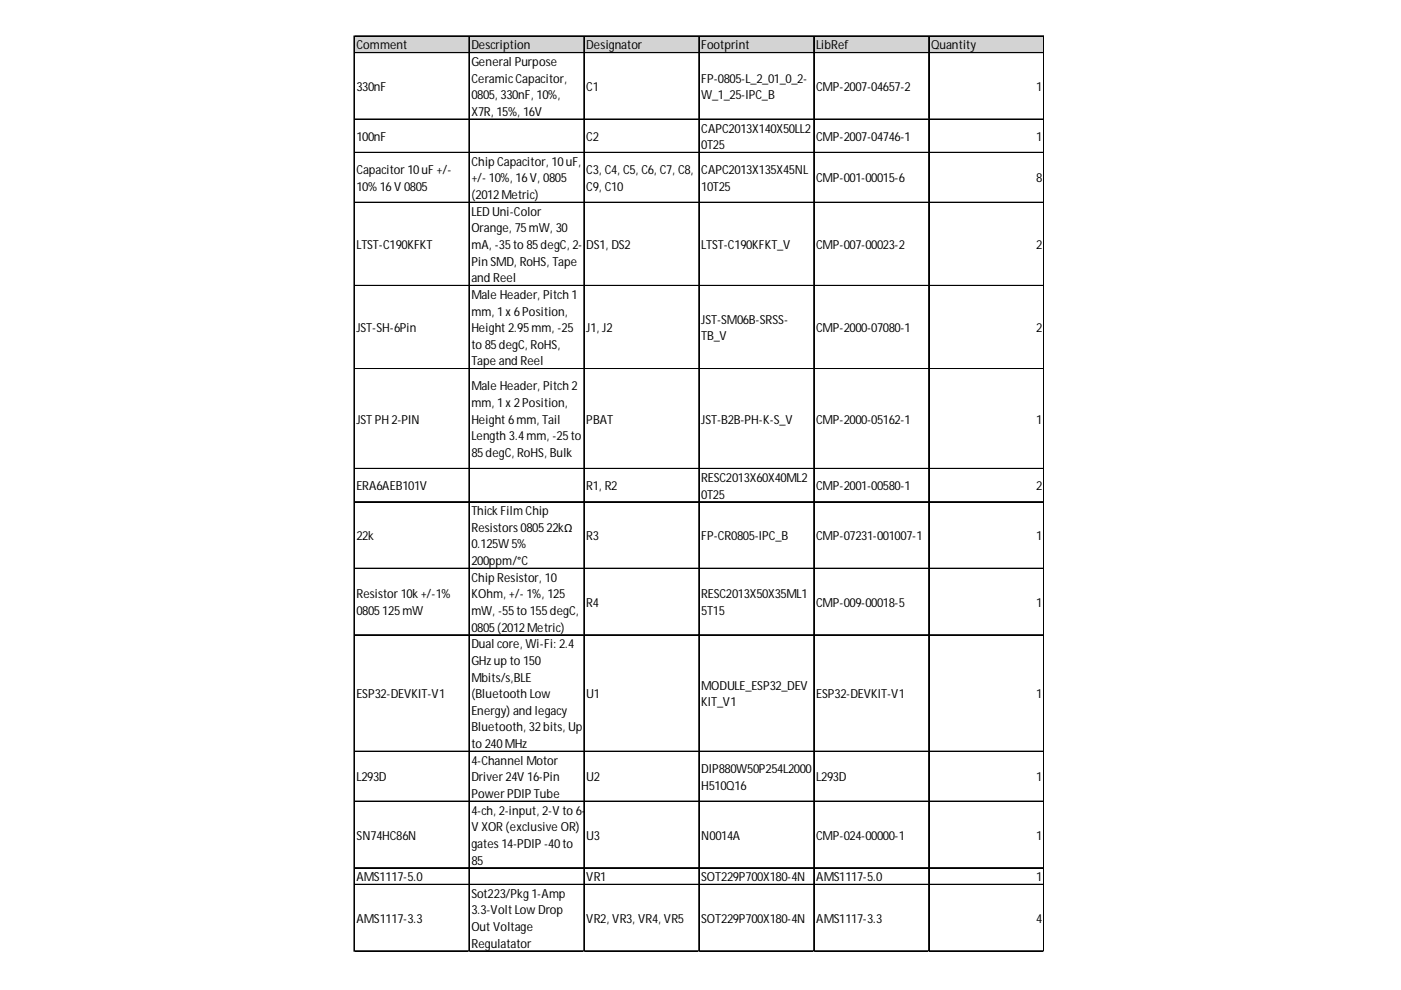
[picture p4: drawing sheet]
<svg xmlns="http://www.w3.org/2000/svg" width="297mm" height="210mm" viewBox="0 0 297 210" stroke-linecap="round" stroke-linejoin="round" font-family="sans-serif">
<defs><g id="words">
<g font-size="2.6">
<text x="75.6" y="10.5">Comment</text>
<text x="99.9" y="10.5">Description</text>
<text x="124.3" y="10.5">Designator</text>
<text x="148.7" y="10.5">Footprint</text>
<text x="173" y="10.5">LibRef</text>
<text x="197.4" y="10.5">Quantity</text>
<text x="99.9" y="14">General Purpose</text>
<text x="99.9" y="17.5">CeramicCapacitor,</text>
<text x="148.7" y="17.5">FP-0805-L_2_01_0_2-</text>
<text x="75.6" y="19.3">330nF</text>
<text x="99.9" y="21">0805, 330nF, 10%,</text>
<text x="124.3" y="19.3">C1</text>
<text x="148.7" y="21">W_1_25-IPC_B</text>
<text x="173" y="19.3">CMP-2007-04657-2</text>
<text x="219.7" y="19.3">1</text>
<text x="75.6" y="29.9">100nF</text>
<text x="99.9" y="24.6">X7R, 15%, 16V</text>
<text x="124.3" y="29.9">C2</text>
<text x="148.7" y="28.1">CAPC2013X140X50LL2</text>
<text x="173" y="29.9">CMP-2007-04746-1</text>
<text x="219.7" y="29.9">1</text>
<text x="99.9" y="35.2">Chip Capacitor, 10uF,</text>
<text x="148.7" y="31.6">0T25</text>
<text x="75.6" y="36.9">Capacitor10uF +/-</text>
<text x="75.6" y="40.4">10%16V 0805</text>
<text x="99.9" y="38.7">+/- 10%, 16V, 0805</text>
<text x="124.3" y="36.9">C3, C4, C5, C6, C7, C8,</text>
<text x="124.3" y="40.4">C9, C10</text>
<text x="148.7" y="36.9">CAPC2013X135X45NL</text>
<text x="148.7" y="40.4">10T25</text>
<text x="173" y="38.7">CMP-001-00015-6</text>
<text x="219.7" y="38.7">8</text>
<text x="99.9" y="42.2">(2012Metric)</text>
<text x="99.9" y="45.7">LED Uni-Color</text>
<text x="75.6" y="52.8">LTST-C190KFKT</text>
<text x="99.9" y="49.3">Orange, 75mW, 30</text>
<text x="99.9" y="52.8">mA, -35to 85degC, 2-</text>
<text x="124.3" y="52.8">DS1, DS2</text>
<text x="148.7" y="52.8">LTST-C190KFKT_V</text>
<text x="173" y="52.8">CMP-007-00023-2</text>
<text x="219.7" y="52.8">2</text>
<text x="99.9" y="56.3">Pin SMD, RoHS, Tape</text>
<text x="99.9" y="59.8">and Reel</text>
<text x="99.9" y="63.4">Male Header, Pitch 1</text>
<text x="75.6" y="70.4">JST-SH-6Pin</text>
<text x="99.9" y="66.9">mm, 1x6Position,</text>
<text x="99.9" y="70.4">Height2.95mm, -25</text>
<text x="124.3" y="70.4">J1, J2</text>
<text x="148.7" y="68.7">JST-SM06B-SRSS-</text>
<text x="173" y="70.4">CMP-2000-07080-1</text>
<text x="219.7" y="70.4">2</text>
<text x="99.9" y="74">to 85degC, RoHS,</text>
<text x="99.9" y="77.5">Tape and Reel</text>
<text x="148.7" y="72.2">TB_V</text>
<text x="99.9" y="82.8">Male Header, Pitch 2</text>
<text x="75.6" y="89.8">JSTPH 2-PIN</text>
<text x="99.9" y="86.3">mm, 1x2Position,</text>
<text x="99.9" y="89.8">Height6mm, Tail</text>
<text x="124.3" y="89.8">PBAT</text>
<text x="148.7" y="89.8">JST-B2B-PH-K-S_V</text>
<text x="173" y="89.8">CMP-2000-05162-1</text>
<text x="219.7" y="89.8">1</text>
<text x="99.9" y="93.4">Length 3.4mm, -25to</text>
<text x="99.9" y="96.9">85degC, RoHS, Bulk</text>
<text x="75.6" y="103.9">ERA6AEB101V</text>
<text x="124.3" y="103.9">R1, R2</text>
<text x="148.7" y="102.2">RESC2013X60X40ML2</text>
<text x="148.7" y="105.7">0T25</text>
<text x="173" y="103.9">CMP-2001-00580-1</text>
<text x="219.7" y="103.9">2</text>
<text x="99.9" y="109.2">ThickFilm Chip</text>
<text x="99.9" y="112.8">Resistors080522kΩ</text>
<text x="75.6" y="114.5">22k</text>
<text x="99.9" y="116.3">0.125W5%</text>
<text x="99.9" y="119.8">200ppm/°C</text>
<text x="124.3" y="114.5">R3</text>
<text x="148.7" y="114.5">FP-CR0805-IPC_B</text>
<text x="173" y="114.5">CMP-07231-001007-1</text>
<text x="219.7" y="114.5">1</text>
<text x="99.9" y="123.3">Chip Resistor, 10</text>
<text x="75.6" y="126.9">Resistor10k+/-1%</text>
<text x="75.6" y="130.4">0805125mW</text>
<text x="99.9" y="126.9">KOhm, +/- 1%, 125</text>
<text x="99.9" y="130.4">mW, -55to 155degC,</text>
<text x="124.3" y="128.6">R4</text>
<text x="148.7" y="126.9">RESC2013X50X35ML1</text>
<text x="148.7" y="130.4">5T15</text>
<text x="173" y="128.6">CMP-009-00018-5</text>
<text x="219.7" y="128.6">1</text>
<text x="99.9" y="133.9">0805(2012Metric)</text>
<text x="99.9" y="137.4">Dual core, Wi-Fi: 2.4</text>
<text x="99.9" y="141">GHz up to 150</text>
<text x="75.6" y="148">ESP32-DEVKIT-V1</text>
<text x="99.9" y="144.5">Mbits/s,BLE</text>
<text x="99.9" y="148">(Bluetooth Low</text>
<text x="124.3" y="148">U1</text>
<text x="148.7" y="146.3">MODULE_ESP32_DEV</text>
<text x="148.7" y="149.8">KIT_V1</text>
<text x="173" y="148">ESP32-DEVKIT-V1</text>
<text x="219.7" y="148">1</text>
<text x="99.9" y="151.5">Energy) and legacy</text>
<text x="99.9" y="155.1">Bluetooth, 32bits, Up</text>
<text x="99.9" y="158.6">to 240MHz</text>
<text x="75.6" y="165.7">L293D</text>
<text x="99.9" y="162.1">4-Channel Motor</text>
<text x="99.9" y="165.7">Driver24V 16-Pin</text>
<text x="124.3" y="165.7">U2</text>
<text x="148.7" y="163.9">DIP880W50P254L2000</text>
<text x="148.7" y="167.4">H510Q16</text>
<text x="173" y="165.7">L293D</text>
<text x="219.7" y="165.7">1</text>
<text x="99.9" y="169.2">PowerPDIPTube</text>
<text x="99.9" y="172.7">4-ch, 2-input, 2-V to 6-</text>
<text x="75.6" y="178">SN74HC86N</text>
<text x="99.9" y="176.2">V XOR(exclusive OR)</text>
<text x="99.9" y="179.8">gates14-PDIP-40to</text>
<text x="124.3" y="178">U3</text>
<text x="148.7" y="178">N0014A</text>
<text x="173" y="178">CMP-024-00000-1</text>
<text x="219.7" y="178">1</text>
<text x="99.9" y="183.3">85</text>
<text x="75.6" y="186.8">AMS1117-5.0</text>
<text x="99.9" y="190.3">Sot223/Pkg1-Amp</text>
<text x="124.3" y="186.8">VR1</text>
<text x="148.7" y="186.8">SOT229P700X180-4N</text>
<text x="173" y="186.8">AMS1117-5.0</text>
<text x="219.7" y="186.8">1</text>
<text x="75.6" y="195.6">AMS1117-3.3</text>
<text x="99.9" y="193.9">3.3-VoltLowDrop</text>
<text x="99.9" y="197.4">OutVoltage</text>
<text x="124.3" y="195.6">VR2, VR3, VR4, VR5</text>
<text x="148.7" y="195.6">SOT229P700X180-4N</text>
<text x="173" y="195.6">AMS1117-3.3</text>
<text x="219.7" y="195.6">4</text>
<text x="99.9" y="200.9">Regulatator</text>
</g>
</g></defs>
<path d="M75.2 7.7h146.1v3.6h-146.1z" fill="#d3d3d3"/>
<g fill="none" stroke="#000" stroke-width=".21">
<path d="M75 7.6v194.2M75.1 7.6v194.2M75.2 7.6h146.1M75.2 7.7h146.1M75.2 11.1h146.1M75.2 11.2h146.1M99.4 7.8v194M99.5 7.8v194M123.8 7.8v194M123.9 7.8v194M148.2 7.8v194M172.5 7.8v194"/>
<path d="M172.6 7.8v194M196.9 7.8v194M197 7.8v194M221.3 7.8v194M75.2 25.2h146.1M75.2 25.3h146.1M75.2 32.3h146.1M75.2 32.4h146.1M75.2 42.9h146.1M75.2 43h146.1M75.2 60.5h146.1M75.2 60.6h146.1"/>
<path d="M75.2 78.1h146.1M75.2 78.2h146.1M75.2 99.3h146.1M75.2 99.4h146.1M75.2 106.4h146.1M75.2 120.5h146.1M75.2 134.6h146.1M75.2 134.7h146.1M75.2 159.3h146.1M75.2 169.8h146.1M75.2 169.9h146.1M75.2 184h146.1"/>
<path d="M75.2 187.5h146.1M75.2 187.6h146.1M75.2 201.6h146.1M75.2 201.7h146.1"/>
</g>
<path d="M75 201.8h.1" fill="none" stroke="#d4d4d4" stroke-width=".21"/>
<path d="M75 201.8h.2z" fill="#d4d4d4"/>
<path d="M99.4 201.8h.1" fill="none" stroke="#d4d4d4" stroke-width=".21"/>
<path d="M99.4 201.8h.2z" fill="#d4d4d4"/>
<path d="M123.8 201.8h.1" fill="none" stroke="#d4d4d4" stroke-width=".21"/>
<path d="M123.8 201.8h.2z" fill="#d4d4d4"/>
<path d="M148.2 201.8h.1" fill="none" stroke="#d4d4d4" stroke-width=".21"/>
<path d="M148.2 201.8h.1z" fill="#d4d4d4"/>
<path d="M172.5 201.8h.1" fill="none" stroke="#d4d4d4" stroke-width=".21"/>
<path d="M172.5 201.8h.2z" fill="#d4d4d4"/>
<path d="M196.9 201.8h.1" fill="none" stroke="#d4d4d4" stroke-width=".21"/>
<path d="M196.9 201.8h.2z" fill="#d4d4d4"/>
<path d="M221.3 201.8h.1" fill="none" stroke="#d4d4d4" stroke-width=".21"/>
<use href="#words"/>
</svg>
